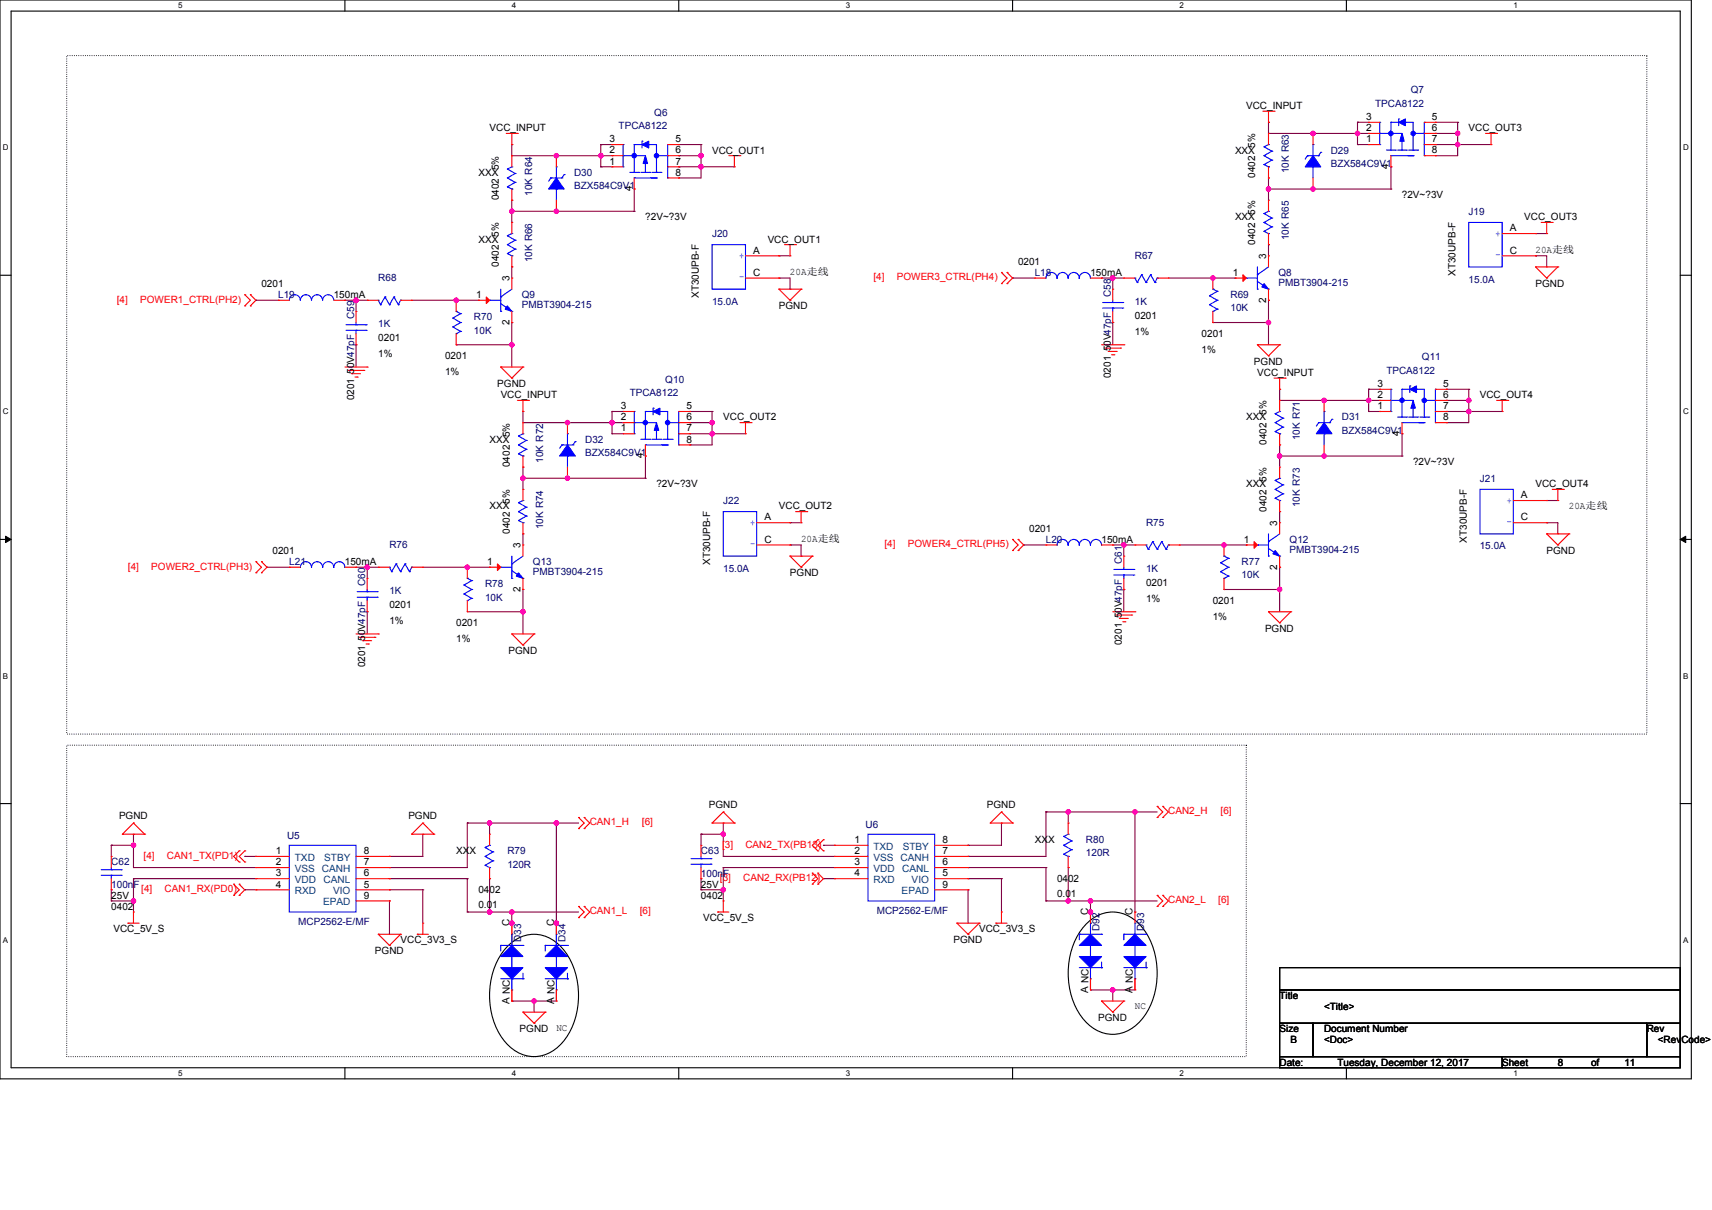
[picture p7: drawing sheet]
<svg xmlns="http://www.w3.org/2000/svg" width="297mm" height="210mm" viewBox="0 0 297 210" stroke-linecap="round" stroke-linejoin="round" font-family="sans-serif">
<defs><g id="words">
<g font-size="1.8">
<text x="240.9" y="29.3" transform="rotate(-90 240.9 29.3)">4</text>
<text x="109.6" y="33.2" transform="rotate(-90 109.6 33.2)">4</text>
<text x="219.7" y="45" transform="rotate(-90 219.7 45)">3</text>
<text x="88.4" y="48.8" transform="rotate(-90 88.4 48.8)">3</text>
<text x="219.7" y="52.5" transform="rotate(-90 219.7 52.5)">2</text>
<text x="88.4" y="56.4" transform="rotate(-90 88.4 56.4)">2</text>
<text x="242.8" y="75.7" transform="rotate(-90 242.8 75.7)">4</text>
<text x="111.6" y="79.5" transform="rotate(-90 111.6 79.5)">4</text>
<text x="90.3" y="95.2" transform="rotate(-90 90.3 95.2)">3</text>
<text x="221.6" y="91.3" transform="rotate(-90 221.6 91.3)">3</text>
<text x="221.6" y="98.8" transform="rotate(-90 221.6 98.8)">2</text>
<text x="90.3" y="102.7" transform="rotate(-90 90.3 102.7)">2</text>
<text x="88.4" y="160.8" transform="rotate(-90 88.4 160.8)">C</text>
<text x="96.1" y="160.8" transform="rotate(-90 96.1 160.8)">C</text>
<text x="188.8" y="158.9" transform="rotate(-90 188.8 158.9)">C</text>
<text x="196.5" y="158.9" transform="rotate(-90 196.5 158.9)">C</text>
<text x="188.8" y="172.4" transform="rotate(-90 188.8 172.4)">A NC</text>
<text x="196.5" y="172.4" transform="rotate(-90 196.5 172.4)">A NC</text>
<text x="88.4" y="174.3" transform="rotate(-90 88.4 174.3)">A NC</text>
<text x="96.1" y="174.3" transform="rotate(-90 96.1 174.3)">A NC</text>
</g>
<g font-size="1.7" fill="#000080">
<text x="244.7" y="16.2">Q7</text>
<text x="107.3" y="22.4">TPCA8122</text>
<text x="113.5" y="20.1">Q6</text>
<text x="238.6" y="18.5">TPCA8122</text>
<text x="230.9" y="26.6">D29</text>
<text x="230.9" y="29">BZX584C9V1</text>
<text x="92.3" y="34" transform="rotate(-90 92.3 34)">10K R64</text>
<text x="99.6" y="30.5">D30</text>
<text x="99.6" y="32.8">BZX584C9V1</text>
<text x="223.6" y="30.1" transform="rotate(-90 223.6 30.1)">10K R63</text>
<text x="123.5" y="41.1">J20</text>
<text x="223.6" y="41.7" transform="rotate(-90 223.6 41.7)">10K R65</text>
<text x="254.8" y="37.3">J19</text>
<text x="92.3" y="45.6" transform="rotate(-90 92.3 45.6)">10K R66</text>
<text x="179.5" y="47.9">L18</text>
<text x="196.9" y="45">R67</text>
<text x="221.8" y="47.9">Q8</text>
<text x="48.3" y="51.7">L19</text>
<text x="65.6" y="48.8">R68</text>
<text x="90.5" y="51.7">Q9</text>
<text x="90.5" y="53.5">PMBT3904-215</text>
<text x="123.5" y="52.9">15.0A</text>
<text x="192.7" y="51.5" transform="rotate(-90 192.7 51.5)">C58</text>
<text x="196.9" y="52.9">1K</text>
<text x="213.5" y="51.7">R69</text>
<text x="221.8" y="49.6">PMBT3904-215</text>
<text x="254.8" y="49">15.0A</text>
<text x="61.4" y="55.4" transform="rotate(-90 61.4 55.4)">C59</text>
<text x="65.6" y="56.8">1K</text>
<text x="82.2" y="55.6">R70</text>
<text x="82.2" y="57.9">10K</text>
<text x="213.5" y="54.1">10K</text>
<text x="240.5" y="64.9">TPCA8122</text>
<text x="246.7" y="62.5">Q11</text>
<text x="109.2" y="68.7">TPCA8122</text>
<text x="115.4" y="66.4">Q10</text>
<text x="101.5" y="76.8">D32</text>
<text x="225.5" y="76.4" transform="rotate(-90 225.5 76.4)">10K R71</text>
<text x="232.8" y="73">D31</text>
<text x="232.8" y="75.3">BZX584C9V1</text>
<text x="94.2" y="80.3" transform="rotate(-90 94.2 80.3)">10K R72</text>
<text x="101.5" y="79.2">BZX584C9V1</text>
<text x="256.7" y="83.6">J21</text>
<text x="125.5" y="87.4">J22</text>
<text x="225.5" y="88" transform="rotate(-90 225.5 88)">10K R73</text>
<text x="67.6" y="95.2">R76</text>
<text x="94.2" y="91.9" transform="rotate(-90 94.2 91.9)">10K R74</text>
<text x="181.4" y="94.2">L20</text>
<text x="198.8" y="91.3">R75</text>
<text x="223.7" y="94.2">Q12</text>
<text x="223.7" y="95.9">PMBT3904-215</text>
<text x="256.7" y="95.4">15.0A</text>
<text x="50.2" y="98.1">L21</text>
<text x="63.4" y="101.7" transform="rotate(-90 63.4 101.7)">C60</text>
<text x="84.2" y="101.9">R78</text>
<text x="92.5" y="98.1">Q13</text>
<text x="92.5" y="99.8">PMBT3904-215</text>
<text x="125.5" y="99.2">15.0A</text>
<text x="194.6" y="97.9" transform="rotate(-90 194.6 97.9)">C61</text>
<text x="198.8" y="99.2">1K</text>
<text x="215.4" y="98.1">R77</text>
<text x="215.4" y="100.4">10K</text>
<text x="67.6" y="103.1">1K</text>
<text x="84.2" y="104.2">10K</text>
<text x="150.2" y="143.6">U6</text>
<text x="49.8" y="145.6">U5</text>
<text x="88" y="148.3">R79</text>
<text x="121.6" y="148.3">C63</text>
<text x="188.4" y="146.3">R80</text>
<text x="188.4" y="148.6">120R</text>
<text x="19.3" y="150.2">C62</text>
<text x="19.3" y="154.1">100nF</text>
<text x="88" y="150.6">120R</text>
<text x="121.6" y="152.1">100nF</text>
<text x="51.7" y="160.6">MCP2562-E/MF</text>
<text x="152.1" y="158.7">MCP2562-E/MF</text>
<text x="190.8" y="161.6" transform="rotate(-90 190.8 161.6)">D92</text>
<text x="198.5" y="161.6" transform="rotate(-90 198.5 161.6)">D93</text>
<text x="90.4" y="163.5" transform="rotate(-90 90.4 163.5)">D33</text>
<text x="98.1" y="163.5" transform="rotate(-90 98.1 163.5)">D34</text>
</g>
<g font-size="1.7">
<text x="84.9" y="22.8">VCC_INPUT</text>
<text x="216.2" y="18.9">VCC_INPUT</text>
<text x="237" y="22.8">2</text>
<text x="237" y="20.8">3</text>
<text x="248.4" y="22.8">6</text>
<text x="248.4" y="20.8">5</text>
<text x="254.8" y="22.8">VCC_OUT3</text>
<text x="86.5" y="29.5" transform="rotate(-90 86.5 29.5)">5%</text>
<text x="105.8" y="28.6">1</text>
<text x="105.8" y="26.6">2</text>
<text x="105.8" y="24.7">3</text>
<text x="117.2" y="28.6">7</text>
<text x="117.2" y="26.6">6</text>
<text x="117.2" y="24.7">5</text>
<text x="123.5" y="26.6">VCC_OUT1</text>
<text x="214.3" y="26.6">XXX</text>
<text x="217.8" y="25.7" transform="rotate(-90 217.8 25.7)">5%</text>
<text x="237" y="24.7">1</text>
<text x="248.4" y="26.6">8</text>
<text x="248.4" y="24.7">7</text>
<text x="83" y="30.5">XXX</text>
<text x="86.5" y="34.7" transform="rotate(-90 86.5 34.7)">0402</text>
<text x="117.2" y="30.5">8</text>
<text x="217.8" y="30.9" transform="rotate(-90 217.8 30.9)">0402</text>
<text x="243.2" y="34.4">?2V~?3V</text>
<text x="86.5" y="41.1" transform="rotate(-90 86.5 41.1)">5%</text>
<text x="112" y="38.2">?2V~?3V</text>
<text x="214.3" y="38.2">XXX</text>
<text x="217.8" y="37.3" transform="rotate(-90 217.8 37.3)">5%</text>
<text x="261.9" y="40.1">A</text>
<text x="264.4" y="38.2">VCC_OUT3</text>
<text x="83" y="42.1">XXX</text>
<text x="86.5" y="46.3" transform="rotate(-90 86.5 46.3)">0402</text>
<text x="130.7" y="47.9">C</text>
<text x="130.7" y="44">A</text>
<text x="133.2" y="42.1">VCC_OUT1</text>
<text x="137" y="47.7">20A走线</text>
<text x="176.6" y="46">0201</text>
<text x="189.2" y="47.9">150mA</text>
<text x="213.9" y="47.9">1</text>
<text x="217.8" y="42.5" transform="rotate(-90 217.8 42.5)">0402</text>
<text x="252.5" y="47.9" transform="rotate(-90 252.5 47.9)">XT30UPB-F</text>
<text x="261.9" y="44">C</text>
<text x="266.4" y="43.8">20A走线</text>
<text x="45.4" y="49.8">0201</text>
<text x="57.9" y="51.7">150mA</text>
<text x="82.6" y="51.7">1</text>
<text x="121.3" y="51.7" transform="rotate(-90 121.3 51.7)">XT30UPB-F</text>
<text x="135.1" y="53.7">PGND</text>
<text x="266.4" y="49.8">PGND</text>
<text x="65.6" y="59.3">0201</text>
<text x="196.9" y="55.4">0201</text>
<text x="196.9" y="58.1">1%</text>
<text x="208.5" y="58.5">0201</text>
<text x="61.4" y="64.9" transform="rotate(-90 61.4 64.9)">50V47pF</text>
<text x="65.6" y="62">1%</text>
<text x="77.2" y="62.4">0201</text>
<text x="77.2" y="65.1">1%</text>
<text x="192.7" y="65.6" transform="rotate(-90 192.7 65.6)">0201</text>
<text x="192.7" y="61" transform="rotate(-90 192.7 61)">50V47pF</text>
<text x="208.5" y="61.2">1%</text>
<text x="217.5" y="63.3">PGND</text>
<text x="218.1" y="65.3">VCC_INPUT</text>
<text x="61.4" y="69.5" transform="rotate(-90 61.4 69.5)">0201</text>
<text x="86.3" y="67.2">PGND</text>
<text x="86.9" y="69.1">VCC_INPUT</text>
<text x="107.7" y="71">3</text>
<text x="119.1" y="71">5</text>
<text x="219.7" y="72" transform="rotate(-90 219.7 72)">5%</text>
<text x="239" y="71">1</text>
<text x="239" y="69.1">2</text>
<text x="239" y="67.2">3</text>
<text x="250.3" y="71">7</text>
<text x="250.3" y="69.1">6</text>
<text x="250.3" y="67.2">5</text>
<text x="256.7" y="69.1">VCC_OUT4</text>
<text x="84.9" y="76.8">XXX</text>
<text x="88.5" y="75.9" transform="rotate(-90 88.5 75.9)">5%</text>
<text x="107.7" y="74.9">1</text>
<text x="107.7" y="73">2</text>
<text x="119.1" y="76.8">8</text>
<text x="119.1" y="74.9">7</text>
<text x="119.1" y="73">6</text>
<text x="125.5" y="73">VCC_OUT2</text>
<text x="216.2" y="73">XXX</text>
<text x="219.7" y="77.2" transform="rotate(-90 219.7 77.2)">0402</text>
<text x="250.3" y="73">8</text>
<text x="88.5" y="81.1" transform="rotate(-90 88.5 81.1)">0402</text>
<text x="219.7" y="83.6" transform="rotate(-90 219.7 83.6)">5%</text>
<text x="245.1" y="80.7">?2V~?3V</text>
<text x="84.9" y="88.4">XXX</text>
<text x="88.5" y="87.4" transform="rotate(-90 88.5 87.4)">5%</text>
<text x="113.9" y="84.6">?2V~?3V</text>
<text x="135.1" y="88.4">VCC_OUT2</text>
<text x="216.2" y="84.6">XXX</text>
<text x="219.7" y="88.8" transform="rotate(-90 219.7 88.8)">0402</text>
<text x="263.9" y="86.5">A</text>
<text x="266.4" y="84.6">VCC_OUT4</text>
<text x="272.2" y="88.3">20A走线</text>
<text x="88.5" y="92.7" transform="rotate(-90 88.5 92.7)">0402</text>
<text x="132.6" y="94.2">C</text>
<text x="132.6" y="90.3">A</text>
<text x="139" y="94">20A走线</text>
<text x="178.5" y="92.3">0201</text>
<text x="191.1" y="94.2">150mA</text>
<text x="215.8" y="94.2">1</text>
<text x="254.5" y="94.2" transform="rotate(-90 254.5 94.2)">XT30UPB-F</text>
<text x="263.9" y="90.3">C</text>
<text x="47.3" y="96.1">0201</text>
<text x="59.8" y="98.1">150mA</text>
<text x="84.5" y="98.1">1</text>
<text x="123.2" y="98.1" transform="rotate(-90 123.2 98.1)">XT30UPB-F</text>
<text x="137" y="100">PGND</text>
<text x="198.8" y="101.7">0201</text>
<text x="268.3" y="96.1">PGND</text>
<text x="67.6" y="105.6">0201</text>
<text x="194.6" y="107.3" transform="rotate(-90 194.6 107.3)">50V47pF</text>
<text x="198.8" y="104.4">1%</text>
<text x="210.4" y="104.8">0201</text>
<text x="210.4" y="107.5">1%</text>
<text x="63.4" y="111.2" transform="rotate(-90 63.4 111.2)">50V47pF</text>
<text x="67.6" y="108.3">1%</text>
<text x="79.1" y="108.7">0201</text>
<text x="79.1" y="111.4">1%</text>
<text x="88.2" y="113.5">PGND</text>
<text x="194.6" y="112" transform="rotate(-90 194.6 112)">0201</text>
<text x="219.5" y="109.7">PGND</text>
<text x="63.4" y="115.8" transform="rotate(-90 63.4 115.8)">0201</text>
<text x="20.6" y="142.1">PGND</text>
<text x="70.8" y="142.1">PGND</text>
<text x="122.9" y="140.2">PGND</text>
<text x="171.2" y="140.2">PGND</text>
<text x="47.9" y="148.2">1</text>
<text x="63.1" y="148.2">8</text>
<text x="79.1" y="148.3">XXX</text>
<text x="148.2" y="146.3">1</text>
<text x="148.2" y="148.2">2</text>
<text x="163.5" y="148.2">7</text>
<text x="163.5" y="146.3">8</text>
<text x="179.5" y="146.3">XXX</text>
<text x="19.3" y="156">25V</text>
<text x="47.9" y="150.2">2</text>
<text x="47.9" y="152.1">3</text>
<text x="47.9" y="154">4</text>
<text x="63.1" y="154">5</text>
<text x="63.1" y="152.1">6</text>
<text x="63.1" y="150.2">7</text>
<text x="63.1" y="156">9</text>
<text x="83" y="155">0402</text>
<text x="121.6" y="154.1">25V</text>
<text x="121.6" y="156">0402</text>
<text x="148.2" y="150.2">3</text>
<text x="148.2" y="152.1">4</text>
<text x="163.5" y="152.1">5</text>
<text x="163.5" y="150.2">6</text>
<text x="163.5" y="154">9</text>
<text x="183.4" y="153.1">0402</text>
<text x="183.4" y="155.6">0.01</text>
<text x="19.3" y="157.9">0402</text>
<text x="19.7" y="161.8">VCC_5V_S</text>
<text x="83" y="157.5">0.01</text>
<text x="122" y="159.8">VCC_5V_S</text>
<text x="169.9" y="161.8">VCC_3V3_S</text>
<text x="65" y="165.6">PGND</text>
<text x="69.5" y="163.7">VCC_3V3_S</text>
<text x="165.4" y="163.7">PGND</text>
<text x="222" y="173.4">Title</text>
<text x="90.1" y="179.1">PGND</text>
<text x="96.5" y="179">NC</text>
<text x="190.5" y="177.2">PGND</text>
<text x="196.9" y="175.1">NC</text>
<text x="222" y="179.1">Size</text>
<text x="229.7" y="179.1">Document Number</text>
<text x="229.7" y="175.3">&lt;Title&gt;</text>
<text x="285.7" y="179.1">Rev</text>
<text x="222" y="184.9">Date:</text>
<text x="223.9" y="181.1">B</text>
<text x="229.7" y="181.1">&lt;Doc&gt;</text>
<text x="232" y="184.9">Tuesday, December 12, 2017</text>
<text x="260.6" y="184.9">Sheet</text>
<text x="270.2" y="184.9">8</text>
<text x="276" y="184.9">of</text>
<text x="281.8" y="184.9">11</text>
<text x="287.6" y="181.1">&lt;RevCode&gt;</text>
</g>
<g font-size="1.7" fill="#00f">
<text x="260.4" y="40" transform="rotate(-180 260.4 40)">+</text>
<text x="129.1" y="43.9" transform="rotate(-180 129.1 43.9)">+</text>
<text x="129.1" y="47.6" transform="rotate(-180 129.1 47.6)">-</text>
<text x="260.4" y="43.7" transform="rotate(-180 260.4 43.7)">-</text>
<text x="262.3" y="86.4" transform="rotate(-180 262.3 86.4)">+</text>
<text x="131.1" y="90.2" transform="rotate(-180 131.1 90.2)">+</text>
<text x="131.1" y="93.9" transform="rotate(-180 131.1 93.9)">-</text>
<text x="262.3" y="90" transform="rotate(-180 262.3 90)">-</text>
</g>
<g font-size="1.7" fill="#f00">
<text x="20.3" y="52.5">[4]</text>
<text x="24.3" y="52.5">POWER1_CTRL(PH2)</text>
<text x="151.5" y="48.7">[4]</text>
<text x="155.6" y="48.7">POWER3_CTRL(PH4)</text>
<text x="153.4" y="95">[4]</text>
<text x="157.5" y="95">POWER4_CTRL(PH5)</text>
<text x="22.2" y="98.8">[4]</text>
<text x="26.2" y="98.8">POWER2_CTRL(PH3)</text>
<text x="102.3" y="143.2">CAN1_H</text>
<text x="111.4" y="143.2">[6]</text>
<text x="202.7" y="141.3">CAN2_H</text>
<text x="211.7" y="141.3">[6]</text>
<text x="24.9" y="149">[4]</text>
<text x="29" y="149">CAN1_TX(PD1)</text>
<text x="125.3" y="147.1">[3]</text>
<text x="129.3" y="147.1">CAN2_TX(PB13)</text>
<text x="24.5" y="154.8">[4]</text>
<text x="28.6" y="154.8">CAN1_RX(PD0)</text>
<text x="124.9" y="152.9">[3]</text>
<text x="128.9" y="152.9">CAN2_RX(PB12)</text>
<text x="102.3" y="158.7">CAN1_L</text>
<text x="111" y="158.7">[6]</text>
<text x="202.7" y="156.8">CAN2_L</text>
<text x="211.4" y="156.8">[6]</text>
</g>
<g font-size="1.7" fill="#004080">
<text x="51.1" y="149.4">TXD</text>
<text x="56.2" y="149.4">STBY</text>
<text x="151.5" y="147.5">TXD</text>
<text x="151.5" y="149.4">VSS CANH</text>
<text x="156.6" y="147.5">STBY</text>
<text x="51.1" y="151.4">VSS CANH</text>
<text x="51.1" y="153.3">VDD</text>
<text x="51.1" y="155.2">RXD</text>
<text x="56.1" y="153.3">CANL</text>
<text x="57.8" y="155.2">VIO</text>
<text x="151.5" y="151.4">VDD</text>
<text x="151.5" y="153.3">RXD</text>
<text x="156.4" y="155.2">EPAD</text>
<text x="156.5" y="151.4">CANL</text>
<text x="158.2" y="153.3">VIO</text>
<text x="56" y="157.1">EPAD</text>
</g>
<g font-size="1.4">
<text x="30.9" y="1.4">5</text>
<text x="88.8" y="1.4">4</text>
<text x="146.7" y="1.4">3</text>
<text x="204.6" y="1.4">2</text>
<text x="262.6" y="1.4">1</text>
<text x=".5" y="26.1">D</text>
<text x="292" y="26.1">D</text>
<text x=".5" y="71.9">C</text>
<text x="292" y="71.9">C</text>
<text x=".5" y="117.8">B</text>
<text x="292" y="117.8">B</text>
<text x=".5" y="163.6">A</text>
<text x="292" y="163.6">A</text>
<text x="30.9" y="186.7">5</text>
<text x="88.8" y="186.7">4</text>
<text x="146.7" y="186.7">3</text>
<text x="204.6" y="186.7">2</text>
<text x="262.6" y="186.7">1</text>
</g>
</g></defs>
<path d="M0 0h293.4v187.2h-293.4zM1.9 1.9h289.6v183.4h-289.6z" fill="none" stroke="#000" stroke-width=".19"/>
<g fill="#fff">
<path d="M30.9 .2h.7v1.5h-.7z"/>
<path d="M30.9 185.5h.7v1.5h-.7z"/>
</g>
<path d="M59.8 0v1.9M59.8 185.3v1.9" fill="none" stroke="#000" stroke-width=".19"/>
<g fill="#fff">
<path d="M88.8 .2h.8v1.5h-.8z"/>
<path d="M88.8 185.5h.8v1.5h-.8z"/>
</g>
<path d="M117.8 0v1.9M117.8 185.3v1.9" fill="none" stroke="#000" stroke-width=".19"/>
<g fill="#fff">
<path d="M146.7 .2h.8v1.5h-.8z"/>
<path d="M146.7 185.5h.8v1.5h-.8z"/>
</g>
<path d="M175.7 0v1.9M175.7 185.3v1.9" fill="none" stroke="#000" stroke-width=".19"/>
<g fill="#fff">
<path d="M204.6 .2h.8v1.5h-.8z"/>
<path d="M204.6 185.5h.8v1.5h-.8z"/>
</g>
<path d="M233.6 0v1.9M233.6 185.3v1.9" fill="none" stroke="#000" stroke-width=".19"/>
<g fill="#fff">
<path d="M262.5 .2h.8v1.5h-.8z"/>
<path d="M262.5 185.5h.8v1.5h-.8z"/>
<path d="M.5 24.8h1v1.6h-1z"/>
<path d="M292 24.8h1v1.6h-1z"/>
<path d="M.5 70.7h1v1.5h-1z"/>
<path d="M292 70.7h1v1.5h-1z"/>
</g>
<path d="M0 47.8h1.9M291.5 47.8h1.9" fill="none" stroke="#000" stroke-width=".19"/>
<g fill="#fff">
<path d="M.5 116.5h.9v1.6h-.9z"/>
<path d="M292 116.5h.9v1.6h-.9z"/>
</g>
<path d="M0 93.6h1.9M291.5 93.6h1.9" fill="none" stroke="#000" stroke-width=".19"/>
<path d="M1 93.1l.9 .5-.9 .6zM291.5 93.6l.9-.5v1.1z" fill="#000" stroke="#000" stroke-width=".17"/>
<g fill="#fff">
<path d="M.5 162.4h.9v1.5h-.9z"/>
<path d="M292 162.4h.9v1.5h-.9z"/>
</g>
<path d="M0 139.5h1.9M291.5 139.5h1.9M87.9 164.4a6.1 6.1 0 0 1 9.5 0 13.3 13.3 0 0 1 0 16.8 6.1 6.1 0 0 1-9.5 0 13.3 13.3 0 0 1 0-16.8zM188.3 160.5a6.1 6.1 0 0 1 9.4 0 13.3 13.3 0 0 1 0 16.8 6.1 6.1 0 0 1-9.4 0 13.3 13.3 0 0 1 0-16.8zM222 167.9h69.5v3.9h-69.5zM222 171.8h69.5v5.8h-69.5zM222 177.6h5.8v5.8h-5.8zM227.8 177.6h57.9v5.8h-57.9zM285.7 177.6h5.8v5.8h-5.8zM222 183.4h38.6v1.9h-38.6zM260.6 183.4h30.9v1.9h-30.9z" fill="none" stroke="#000" stroke-width=".19"/>
<path d="M11.6 9.7h274.1v117.7h-274.1zM11.6 129.3h204.6v54.1h-204.6z" fill="none" stroke="#000" stroke-width=".19" stroke-dasharray="0 .4"/>
<g fill="none" stroke="#800040" stroke-width=".19">
<path d="M88.8 34.7h.1M88.8 36.7h.1M88.8 25.1h.1M88.8 25.1v1.9h17.4M88.8 34.7v3.9M88.8 36.7h21.2M96.5 27h.1M96.5 36.7h.1M104.2 25.1h.1M104.2 29h.1M104.2 27h.1M104.2 25.1h2"/>
<path d="M104.2 25.1v3.9M104.2 29h2M110 32.8h.1M110 36.7h.1M110 32.8v3.9M117.8 25.1h.1M117.8 29h.1M117.8 30.9h.1M117.8 27h.1M117.8 25.1h3.8M117.8 27h3.8M117.8 29h9.6"/>
<path d="M121.6 29h.1M121.6 25.1h.1M121.6 27h.1M121.6 25.1v5.8h-3.8M220.1 30.9h.1M220.1 32.8h.1M220.1 21.2h.1M220.1 21.2v2h17.3M220.1 30.9v3.8M220.1 32.8h21.2M227.8 23.2h.1M227.8 32.8h.1"/>
<path d="M235.5 21.2h.1M235.5 23.2h.1M235.5 25.1h.1M235.5 21.2v3.9M235.5 21.2h1.9M235.5 25.1h1.9M241.3 29h.1M241.3 32.8h.1M241.3 29v3.8M249 21.2h.1M249 27h.1M249 25.1h.1"/>
<path d="M249 23.2h.1M249 23.2h3.9M249 21.2h3.9M249 25.1h9.7M252.9 21.2h.1M252.9 25.1h.1M252.9 23.2h.1M252.9 21.2v5.8h-3.9M44.4 52.1h.1M44.4 52.1h3.9M59.8 52.1h.1M59.8 52.1h3.9"/>
<path d="M61.8 52.1h.1M61.8 59.8h.1M61.8 52.1v1.9M61.8 59.8v3.9M71.4 52.1h11.6M79.1 59.8h.1M79.1 52.1h.1M79.1 59.8h9.7M83 52.1h.1M88.8 46.3h.1M88.8 56h.1M88.8 59.8h.1"/>
<path d="M88.8 46.3v2M88.8 56v7.7M135.1 48.3h.1M135.1 44.4h.1M135.1 48.3h2v1.9M135.1 44.4h2M137.1 50.2h.1M175.7 48.3h.1M175.7 48.3h3.8M191.1 48.3h.1M191.1 48.3h3.9M193 48.3h.1"/>
<path d="M193 56h.1M193 48.3v1.9M193 56v3.8M202.7 48.3h11.6M210.4 48.3h.1M210.4 56h.1M210.4 56h9.7M214.3 48.3h.1M220.1 52.1h.1M220.1 42.5h.1M220.1 56h.1M220.1 42.5v1.9"/>
<path d="M220.1 52.1v7.7M266.4 40.5h.1M266.4 44.4h.1M266.4 40.5h1.9M266.4 44.4h1.9v1.9M268.3 46.3h.1M90.7 71.4h.1M90.7 71.4v2h17.4M98.4 73.4h.1M106.2 71.4h.1M106.2 73.4h.1M106.2 75.3h.1"/>
<path d="M106.2 71.4h1.9M106.2 71.4v3.9M106.2 75.3h1.9M112 79.1h.1M112 79.1v3.9M119.7 77.2h.1M119.7 75.3h.1M119.7 73.4h.1M119.7 71.4h.1M119.7 71.4h3.8M119.7 73.4h3.8M119.7 75.3h9.6"/>
<path d="M123.5 71.4h.1M123.5 73.4h.1M123.5 75.3h.1M123.5 71.4v5.8h-3.8M222 77.2h.1M222 79.1h.1M222 67.6h.1M222 67.6v1.9h17.4M222 77.2v3.9M222 79.1h21.2M229.7 69.5h.1M229.7 79.1h.1"/>
<path d="M237.4 69.5h.1M237.4 67.6h.1M237.4 71.4h.1M237.4 67.6v3.8M237.4 67.6h2M237.4 71.4h2M243.2 75.3h.1M243.2 79.1h.1M243.2 75.3v3.8M251 71.4h.1M251 73.4h.1M251 67.6h.1"/>
<path d="M251 69.5h.1M251 69.5h3.8M251 67.6h3.8M251 71.4h9.6M254.8 67.6h.1M254.8 71.4h.1M254.8 69.5h.1M254.8 67.6v5.8h-3.8M46.3 98.4h.1M46.3 98.4h3.9M61.8 98.4h.1M61.8 98.4h3.8"/>
<path d="M63.7 98.4h.1M63.7 98.4v2M73.4 98.4h11.5M81.1 98.4h.1M84.9 98.4h.1M90.7 92.7h.1M90.7 81.1h.1M90.7 83h.1M90.7 81.1v3.8M90.7 92.7v1.9M90.7 83h21.3M98.4 83h.1"/>
<path d="M112 83h.1M137.1 90.7h.1M137.1 94.6h.1M137.1 94.6h1.9v1.9M137.1 90.7h1.9M139 96.5h.1M177.6 94.6h.1M177.6 94.6h3.9M193 94.6h.1M193 94.6h3.9M195 94.6h.1M195 94.6v1.9"/>
<path d="M204.6 94.6h11.6M212.3 94.6h.1M216.2 94.6h.1M222 88.8h.1M222 98.4h.1M222 88.8v1.9M222 98.4v7.8M268.3 86.9h.1M268.3 90.7h.1M268.3 90.7h2v2M268.3 86.9h2M270.3 92.7h.1"/>
<path d="M63.7 106.2h.1M63.7 106.2v3.8M81.1 106.2h9.6M90.7 102.3h.1M90.7 106.2h.1M90.7 102.3v7.7M195 102.3h.1M195 102.3v3.9M212.3 102.3h.1M212.3 102.3h9.7M222 102.3h.1M19.3 146.7h.1"/>
<path d="M19.3 156.4h.1M19.3 154.4h.1M19.3 146.7v1.9M19.3 154.4v2M19.3 146.7h3.9M19.3 156.4h3.9M23.2 152.5h.1M23.2 144.8h.1M23.2 150.6h.1M23.2 146.7h.1M23.2 156.4h.1M23.2 152.5h21.2"/>
<path d="M23.2 144.8v5.8M23.2 152.5v5.8M23.2 150.6h21.2M42.5 154.4h.1M42.5 148.6h.1M42.5 154.4h1.9M42.5 148.6h1.9M67.6 148.6h.1M67.6 150.6h.1M67.6 152.5h.1M67.6 154.4h.1M67.6 156.4h.1"/>
<path d="M67.6 154.4h5.8M67.6 152.5h13.5M67.6 156.4v5.7M73.4 144.8h.1M73.4 154.4h.1M73.4 144.8v3.8h-5.8M73.4 154.4v5.8M81.1 152.5h.1M81.1 142.8h.1M81.1 158.3h.1M81.1 142.8v7.8h-13.5M81.1 152.5v5.8"/>
<path d="M81.1 142.8h19.3M81.1 158.3h19.3M84.9 142.8h.1M84.9 158.3h.1M84.9 152.5h.1M84.9 142.8v2M84.9 152.5v5.8M88.8 158.3h.1M88.8 158.3v5.8M96.5 142.8h.1M96.5 142.8v21.3M121.6 144.8h.1"/>
<path d="M121.6 152.5h.1M121.6 154.4h.1M121.6 144.8v1.9M121.6 152.5v1.9M121.6 154.4h3.9M121.6 144.8h3.9M125.5 150.6h.1M125.5 142.8h.1M125.5 148.6h.1M125.5 144.8h.1M125.5 154.4h.1M125.5 148.6h19.3"/>
<path d="M125.5 150.6h19.3M125.5 142.8v5.8M125.5 150.6v5.8M142.8 146.7h.1M142.8 152.5h.1M142.8 152.5h2M142.8 146.7h2M167.9 150.6h.1M167.9 148.6h.1M167.9 146.7h.1M167.9 152.5h.1M167.9 154.4h.1"/>
<path d="M167.9 152.5h5.8M167.9 150.6h13.6M167.9 154.4v5.8M173.7 142.8h.1M173.7 152.5h.1M173.7 142.8v3.9h-5.8M173.7 152.5v5.8M181.5 150.6h.1M181.5 140.9h.1M181.5 156.4h.1M181.5 140.9v7.7h-13.6M181.5 156.4h19.3"/>
<path d="M181.5 150.6v5.8M181.5 140.9h19.3M185.3 140.9h.1M185.3 156.4h.1M185.3 150.6h.1M185.3 140.9v1.9M185.3 150.6v5.8M189.2 158.3h.1M189.2 156.4h.1M189.2 156.4v3.8M196.9 140.9h.1M196.9 158.3h.1"/>
<path d="M196.9 140.9v17.4M88.8 171.8h.1M88.8 173.7h.1M88.8 160.2h.1M88.8 171.8v1.9M92.7 173.7h.1M92.7 173.7v2M96.5 171.8h.1M96.5 160.2h.1M96.5 171.8v1.9h-7.7M189.2 171.8h.1M189.2 169.9h.1"/>
<path d="M189.2 160.2h.1M189.2 169.9v1.9M193 171.8h.1M193 171.8v1.9M196.9 169.9h.1M196.9 169.9v1.9h-7.7"/>
</g>
<g fill="#f0f" stroke="#f0f" stroke-width=".19">
<circle cx="227.8" cy="23.2" r=".38"/>
<circle cx="220.1" cy="32.8" r=".38"/>
<circle cx="227.8" cy="32.8" r=".38"/>
<circle cx="252.9" cy="23.2" r=".38"/>
<circle cx="252.9" cy="25.1" r=".38"/>
<circle cx="210.4" cy="48.2" r=".38"/>
<circle cx="220.1" cy="56" r=".38"/>
<circle cx="193" cy="48.2" r=".38"/>
<circle cx="229.7" cy="69.5" r=".38"/>
<circle cx="222" cy="79.1" r=".38"/>
<circle cx="237.4" cy="69.5" r=".38"/>
<circle cx="254.8" cy="71.4" r=".38"/>
<circle cx="254.8" cy="69.5" r=".38"/>
<circle cx="212.3" cy="94.6" r=".38"/>
<circle cx="222" cy="102.3" r=".38"/>
<circle cx="195" cy="94.6" r=".38"/>
<circle cx="90.7" cy="106.2" r=".38"/>
<circle cx="90.7" cy="83" r=".38"/>
<circle cx="106.2" cy="73.3" r=".38"/>
<circle cx="123.5" cy="73.3" r=".38"/>
<circle cx="123.5" cy="75.3" r=".38"/>
<circle cx="81.1" cy="98.4" r=".38"/>
<circle cx="63.7" cy="98.4" r=".38"/>
<circle cx="104.2" cy="27" r=".38"/>
<circle cx="88.8" cy="36.7" r=".38"/>
<circle cx="96.5" cy="36.7" r=".38"/>
<circle cx="121.6" cy="27" r=".38"/>
<circle cx="121.6" cy="28.9" r=".38"/>
<circle cx="79.1" cy="52.1" r=".38"/>
<circle cx="61.8" cy="52.1" r=".38"/>
<circle cx="88.8" cy="59.8" r=".38"/>
<circle cx="23.2" cy="156.4" r=".38"/>
<circle cx="23.2" cy="146.7" r=".38"/>
<circle cx="88.8" cy="158.3" r=".38"/>
<circle cx="84.9" cy="142.8" r=".38"/>
<circle cx="84.9" cy="158.3" r=".38"/>
<circle cx="92.6" cy="173.7" r=".38"/>
<circle cx="96.5" cy="160.2" r=".38"/>
<circle cx="96.5" cy="142.8" r=".38"/>
<circle cx="125.5" cy="154.4" r=".38"/>
<circle cx="185.3" cy="140.9" r=".38"/>
<circle cx="125.5" cy="144.8" r=".38"/>
<circle cx="189.2" cy="156.4" r=".38"/>
<circle cx="185.3" cy="156.4" r=".38"/>
<circle cx="196.9" cy="140.9" r=".38"/>
<circle cx="193" cy="171.8" r=".38"/>
<circle cx="96.5" cy="27" r=".38"/>
<circle cx="98.4" cy="83" r=".38"/>
<circle cx="98.4" cy="73.3" r=".38"/>
<circle cx="235.5" cy="23.2" r=".38"/>
<circle cx="229.7" cy="79.1" r=".38"/>
<circle cx="88.8" cy="160.2" r=".38"/>
<circle cx="189.2" cy="158.3" r=".38"/>
</g>
<g fill="none" stroke="#f00" stroke-width=".19">
<path d="M219.1 19.3h1.9M220.1 19.3v1.9M221 19.3h.1M87.8 23.2h2M88.8 25.1h.1M88.8 38.6h.1M88.8 34.7h.1M88.8 27h.1M88.8 23.2v1.9M88.8 27v2M88.8 32.8v1.9M88.8 38.6v1.9"/>
<path d="M89.8 23.2h.1M96.5 36.7h.1M96.5 27h.1M96.5 27v2M96.5 34.7v2M106.2 29h.1M106.2 27h.1M106.2 25.1h.1M106.2 27h1.9M106.2 25.1h1.9M106.2 29h1.9M110 32.8h.1"/>
<path d="M110 30.9v1.9M115.8 27h2M115.8 25.1h2M115.8 29h2M115.8 30.9h2M117.8 30.9h.1M117.8 29h.1M117.8 27h.1M117.8 25.1h.1M126.4 27h2M127.4 29h.1M127.4 27v2"/>
<path d="M128.4 27h.1M220.1 21.2h.1M220.1 34.7h.1M220.1 30.9h.1M220.1 23.2h.1M220.1 23.2v1.9M220.1 29v1.9M220.1 34.7v2M227.8 32.8h.1M227.8 23.2h.1M227.8 23.2v1.9M227.8 30.9v1.9"/>
<path d="M237.4 25.1h.1M237.4 23.2h.1M237.4 21.2h.1M237.4 23.2h2M237.4 25.1h2M237.4 21.2h2M241.3 29h.1M241.3 27v2M247.1 23.2h1.9M247.1 27h1.9M247.1 25.1h1.9M247.1 21.2h1.9"/>
<path d="M249 27h.1M249 25.1h.1M249 23.2h.1M249 21.2h.1M257.7 23.2h1.9M258.7 25.1h.1M258.7 23.2v1.9M259.6 23.2h.1M267.4 38.6h1.9M268.3 38.6v1.9M269.3 38.6h.1M42.5 51.1h.1"/>
<path d="M42.5 53.1h.1M42.5 51.1l.9 1-.9 1M43.4 53.1h.1M43.4 51.1h.1M43.4 51.1l1 1-1 1M48.3 52.1h.1M48.3 52.1h1.9M57.9 52.1h1.9M59.8 52.1h.1M61.8 54h.1M61.8 59.8h.1M61.8 54v2"/>
<path d="M61.8 57.9v1.9M63.7 52.1h.1M63.7 52.1h1.9M69.5 52.1h1.9M71.4 52.1h.1M79.1 52.1h.1M79.1 59.8h.1M79.1 52.1v1.9M79.1 57.9v1.9M83 52.1h.1M83 52.1h1.9M88.8 46.3h.1"/>
<path d="M88.8 56h.1M88.8 48.3h.1M88.8 44.4v1.9M88.8 48.3v1.9M88.8 54v2M129.3 44.4h5.8M129.3 48.3h5.8M135.1 50.2h.1M135.1 48.3h.1M135.1 44.4h.1M135.1 50.2h3.9M135.1 50.2l2 1.9"/>
<path d="M136.1 42.5h1.9M137.1 52.1h.1M137.1 44.4h.1M137.1 42.5v1.9M138 42.5h.1M139 50.2h.1M139 50.2l-1.9 1.9M173.7 47.3h.1M173.7 49.2h.1M173.7 47.3l1 1-1 .9M174.7 49.2h.1M174.7 47.3h.1"/>
<path d="M174.7 47.3l1 1-1 .9M179.5 48.3h.1M179.5 48.3h2M189.2 48.3h1.9M191.1 48.3h.1M191.1 59.8h3.9M193 50.2h.1M193 56h.1M193 50.2v1.9M193 54v2M195 59.8h.1M195 48.3h.1"/>
<path d="M195 48.3h1.9M200.8 48.3h1.9M202.7 48.3h.1M210.4 48.3h.1M210.4 56h.1M210.4 48.3v1.9M210.4 54v2M214.3 48.3h.1M214.3 48.3h1.9M218.1 59.8h.1M218.1 59.8h3.9M218.1 59.8l2 2"/>
<path d="M220.1 42.5h.1M220.1 52.1h.1M220.1 44.4h.1M220.1 40.5v2M220.1 44.4v1.9M220.1 50.2v1.9M222 59.8h.1M222 59.8l-1.9 2M260.6 44.4h5.8M260.6 40.5h5.8M266.4 46.3h.1M266.4 44.4h.1"/>
<path d="M266.4 40.5h.1M266.4 46.3h3.9M266.4 46.3l1.9 2M268.3 48.3h.1M268.3 40.5h.1M270.3 46.3h.1M270.3 46.3l-2 2M59.8 63.7h3.9M60.4 64.3h2.7M61 64.9h.1M61 64.9h1.5M61.6 65.4h.4"/>
<path d="M62 65.4h.1M63.1 64.3h.1M63.7 63.7h.1M86.9 63.7h.1M86.9 63.7h3.8M86.9 63.7l1.9 1.9M88.8 65.6h.1M89.8 69.5h1.9M90.7 71.4h.1M90.7 63.7h.1M90.7 73.4h.1M90.7 69.5v1.9"/>
<path d="M90.7 73.4v1.9M90.7 79.1v2M90.7 63.7l-1.9 1.9M91.7 69.5h.1M98.4 73.4h.1M98.4 73.4v1.9M108.1 75.3h.1M108.1 73.4h.1M108.1 71.4h.1M108.1 73.4h1.9M108.1 75.3h1.9M108.1 71.4h1.9"/>
<path d="M112 79.1h.1M112 77.2v1.9M117.8 73.4h1.9M117.8 75.3h1.9M117.8 71.4h1.9M117.8 77.2h1.9M119.7 77.2h.1M119.7 75.3h.1M119.7 73.4h.1M119.7 71.4h.1M128.4 73.4h1.9M129.3 75.3h.1"/>
<path d="M129.3 73.4v1.9M130.3 73.4h.1M191.7 60.4h2.7M192.3 61h.1M192.3 61h1.5M192.8 61.6h.4M193.2 61.6h.1M194.4 60.4h.1M220.1 61.8h.1M221 65.6h2M222 67.6h.1M222 77.2h.1"/>
<path d="M222 69.5h.1M222 65.6v2M222 69.5v1.9M222 75.3v1.9M223 65.6h.1M229.7 79.1h.1M229.7 69.5h.1M229.7 69.5v1.9M229.7 77.2v1.9M239.4 71.4h.1M239.4 69.5h.1M239.4 67.6h.1"/>
<path d="M239.4 69.5h1.9M239.4 71.4h1.9M239.4 67.6h1.9M243.2 75.3h.1M243.2 73.4v1.9M249 69.5h2M249 73.4h2M249 71.4h2M249 67.6h2M251 73.4h.1M251 71.4h.1M251 69.5h.1"/>
<path d="M251 67.6h.1M259.6 69.5h2M260.6 71.4h.1M260.6 69.5v1.9M261.6 69.5h.1M44.4 97.5h.1M44.4 99.4h.1M44.4 97.5l1 .9-1 1M45.4 99.4h.1M45.4 97.5h.1M45.4 97.5l.9 .9-.9 1M50.2 98.4h.1"/>
<path d="M50.2 98.4h1.9M59.8 98.4h2M61.8 98.4h.1M65.6 98.4h.1M65.6 98.4h2M71.4 98.4h2M73.4 98.4h.1M81.1 98.4h.1M81.1 98.4v2M84.9 98.4h.1M84.9 98.4h2M90.7 94.6h.1"/>
<path d="M90.7 92.7h.1M90.7 84.9h.1M90.7 81.1h.1M90.7 84.9v2M90.7 90.7v2M90.7 94.6v1.9M98.4 83h.1M98.4 81.1v1.9M131.3 94.6h5.8M131.3 90.7h5.8M137.1 96.5h.1M137.1 94.6h.1"/>
<path d="M137.1 90.7h.1M137.1 96.5h3.8M137.1 96.5l1.9 1.9M138 88.8h2M139 90.7h.1M139 98.4h.1M139 88.8v1.9M140 88.8h.1M140.9 96.5h.1M140.9 96.5l-1.9 1.9M175.7 93.6h.1M175.7 95.5h.1"/>
<path d="M175.7 93.6l.9 1-.9 .9M176.6 95.5h.1M176.6 93.6h.1M176.6 93.6l1 1-1 .9M181.5 94.6h.1M181.5 94.6h1.9M191.1 94.6h1.9M193 94.6h.1M195 96.5h.1M195 96.5v1.9M196.9 94.6h.1M196.9 94.6h1.9"/>
<path d="M202.7 94.6h1.9M204.6 94.6h.1M212.3 94.6h.1M212.3 94.6v1.9M216.2 94.6h.1M216.2 94.6h1.9M222 98.4h.1M222 90.7h.1M222 88.8h.1M222 81.1h.1M222 81.1v1.9M222 86.9v1.9"/>
<path d="M222 90.7v2M222 96.5v1.9M262.5 90.7h5.8M262.5 86.9h5.8M268.3 92.7h.1M268.3 90.7h.1M268.3 86.9h.1M268.3 92.7h3.9M268.3 92.7l2 1.9M269.3 84.9h1.9M270.3 94.6h.1M270.3 86.9h.1"/>
<path d="M270.3 84.9v2M271.2 84.9h.1M272.2 92.7h.1M272.2 92.7l-1.9 1.9M61.8 110h3.8M62.3 110.6h2.7M62.9 111.2h.1M62.9 111.2h1.6M63.5 111.8h.4M63.7 100.4h.1M63.7 106.2h.1M63.7 100.4v1.9"/>
<path d="M63.7 104.2v2M63.9 111.8h.1M65 110.6h.1M65.6 110h.1M81.1 106.2h.1M81.1 104.2v2M88.8 110h.1M88.8 110h3.9M88.8 110l1.9 2M90.7 112h.1M90.7 102.3h.1M90.7 100.4v1.9"/>
<path d="M92.7 110h.1M92.7 110l-2 2M193 106.2h3.9M193.6 106.7h2.7M194.2 107.3h.1M194.2 107.3h1.5M194.8 107.9h.4M195 102.3h.1M195 100.4v1.9M195.2 107.9h.1M196.3 106.7h.1M196.9 106.2h.1"/>
<path d="M212.3 102.3h.1M212.3 100.4v1.9M220.1 106.2h.1M220.1 106.2h3.8M220.1 106.2l1.9 1.9M222 108.1h.1M223.9 106.2h.1M223.9 106.2l-1.9 1.9M200.8 140h.1M200.8 140l.9 .9-.9 1M201.7 140h.1M201.7 140l1 .9-1 1"/>
<path d="M19.3 148.6h.1M19.3 154.4h.1M19.3 148.6v2M19.3 152.5v1.9M21.2 144.8h.1M21.2 144.8h3.9M23.2 158.3h.1M23.2 142.8h.1M23.2 158.3v1.9M23.2 142.8l-2 2M23.2 142.8l1.9 2M25.1 144.8h.1"/>
<path d="M40.5 153.5h.1M40.5 155.4h.1M40.5 153.5l1 .9-1 1M41.5 155.4h.1M41.5 153.5h.1M41.5 147.7h.1M41.5 149.6h.1M41.5 147.7l-1 .9 1 1M41.5 153.5l1 .9-1 1M42.5 147.7h.1M42.5 149.6h.1M42.5 147.7l-1 .9 1 1"/>
<path d="M44.4 148.6h.1M44.4 150.6h.1M44.4 152.5h.1M44.4 154.4h.1M44.4 148.6h5.8M44.4 150.6h5.8M44.4 152.5h5.8M44.4 154.4h5.8M61.8 148.6h5.8M61.8 150.6h5.8M61.8 152.5h5.8M61.8 154.4h5.8"/>
<path d="M61.8 156.4h5.8M67.6 154.4h.1M67.6 152.5h.1M67.6 150.6h.1M67.6 148.6h.1M67.6 156.4h.1M71.4 144.8h.1M71.4 144.8h3.9M73.4 142.8h.1M73.4 142.8l-2 2M73.4 142.8l1.9 2M75.3 144.8h.1"/>
<path d="M84.9 152.5h.1M84.9 144.8h.1M84.9 144.8v1.9M84.9 150.6v1.9M100.4 159.3h.1M100.4 157.3h.1M100.4 143.8h.1M100.4 141.9h.1M100.4 157.3l.9 1-.9 1M100.4 141.9l.9 .9-.9 1M101.3 159.3h.1M101.3 157.3h.1"/>
<path d="M101.3 143.8h.1M101.3 141.9h.1M101.3 157.3l1 1-1 1M101.3 141.9l1 .9-1 1M121.6 146.7h.1M121.6 152.5h.1M121.6 146.7v1.9M121.6 150.6v1.9M123.5 142.8h.1M123.5 142.8h3.9M124.5 158.3h.1M124.5 158.3h1.9"/>
<path d="M125.5 156.4h.1M125.5 140.9h.1M125.5 156.4v1.9M125.5 140.9l-2 1.9M125.5 140.9l1.9 1.9M127.4 142.8h.1M140.9 151.5h.1M140.9 153.5h.1M140.9 151.5l1 1-1 1M141.9 145.7h.1M141.9 147.7h.1M141.9 153.5h.1"/>
<path d="M141.9 151.5h.1M141.9 145.7l-1 1 1 1M141.9 151.5l.9 1-.9 1M142.8 145.7h.1M142.8 147.7h.1M142.8 145.7l-.9 1 .9 1M144.8 146.7h.1M144.8 148.6h.1M144.8 150.6h.1M144.8 152.5h.1M144.8 146.7h5.8M144.8 148.6h5.8"/>
<path d="M144.8 150.6h5.8M144.8 152.5h5.8M162.1 146.7h5.8M162.1 148.6h5.8M162.1 150.6h5.8M162.1 152.5h5.8M162.1 154.4h5.8M167.9 152.5h.1M167.9 150.6h.1M167.9 148.6h.1M167.9 146.7h.1M167.9 154.4h.1"/>
<path d="M171.8 142.8h.1M171.8 142.8h3.9M173.7 158.3h.1M173.7 140.9h.1M173.7 158.3v1.9M173.7 140.9l-1.9 1.9M173.7 140.9l2 1.9M175.7 142.8h.1M185.3 150.6h.1M185.3 142.8h.1M185.3 142.8v2M185.3 148.6v2"/>
<path d="M189.2 158.3h.1M189.2 158.3v1.9M196.9 158.3h.1M196.9 158.3v1.9M200.8 157.3h.1M200.8 155.4h.1M200.8 141.9h.1M200.8 155.4l.9 1-.9 .9M201.7 157.3h.1M201.7 155.4h.1M201.7 141.9h.1M201.7 155.4l1 1-1 .9"/>
<path d="M22.2 160.2h.1M22.2 160.2h1.9M65.6 162.1h.1M65.6 162.1h3.9M65.6 162.1l2 2M67.6 164.1h.1M69.5 162.1h.1M69.5 162.1l-1.9 2M72.4 162.1h.1M72.4 162.1h1.9M73.4 160.2h.1M73.4 160.2v1.9"/>
<path d="M88.8 173.7h.1M88.8 160.2h.1M88.8 160.2v1.9M88.8 171.8v1.9M90.7 175.7h.1M90.7 175.7h3.9M90.7 175.7l2 1.9M92.7 177.6h.1M94.6 175.7h.1M94.6 175.7l-1.9 1.9M96.5 173.7h.1M96.5 160.2h.1"/>
<path d="M96.5 160.2v1.9M96.5 171.8v1.9M166 160.2h.1M166 160.2h3.9M166 160.2l1.9 1.9M167.9 162.1h.1M169.9 160.2h.1M169.9 160.2l-2 1.9M172.8 160.2h.1M172.8 160.2h1.9M189.2 171.8h.1M189.2 169.9v1.9"/>
<path d="M191.1 173.7h.1M191.1 173.7h3.9M191.1 173.7l1.9 2M193 175.7h.1M195 173.7h.1M195 173.7l-2 2M196.9 171.8h.1M196.9 169.9v1.9"/>
</g>
<g fill="none" stroke="#00f" stroke-width=".19">
<path d="M88 32.4h.1M88 30.9h.1M88 29.3h.1M88 32.4l.8 .4M88 30.9l1.4 .8M88 29.3l1.4 .8M88.8 32.8h.1M88.8 29h.1M88.8 29l-.8 .3M89.4 31.7h.1M89.4 30.1h.1M89.4 31.7l-1.4 .7"/>
<path d="M89.4 30.1l-1.4 .8M95.5 30.9h.1M95.5 30.9h2M95.5 30.9l-.3 .6M96.5 32.8h.1M96.5 29h.1M96.5 29v1.9M96.5 32.8v1.9M97.5 30.9h.1M97.9 30.3h.1M97.9 30.3l-.4 .6M108.1 25.1h.1"/>
<path d="M108.1 29h.1M108.1 27h.1M108.1 27h3.9M108.1 25.1v3.9M109.3 29.9h1.5M110 30.9h.1M110 25.1h.1M110 25.1v4.8M110 30.9h3.9M110 25.1h1.6M110.8 29.9h.1M111.2 29.9h1.5"/>
<path d="M111.4 24.5h.1M111.4 24.5v1.2M111.6 25.1h.1M112 28h.1M112 28v1.9M112.5 25.1h.1M112.5 25.1h1.4v4.8M112.7 29.9h.1M113.1 29.9h1.6M113.9 29.9h.1M113.9 30.9h.1M113.9 27h1.9"/>
<path d="M114.7 29.9h.1M115.8 25.1h.1M115.8 30.9h.1M115.8 27h.1M115.8 29h.1M115.8 25.1v5.8M219.3 38.6h.1M219.3 37.1h.1M219.3 28.6h.1M219.3 27h.1M219.3 25.5h.1M219.3 38.6l1.3 .8"/>
<path d="M219.3 37.1l1.3 .7M219.3 28.6l.8 .4M219.3 27l1.3 .8M219.3 25.5l1.3 .7M220.1 36.7h.1M220.1 29h.1M220.1 25.1h.1M220.1 36.7l-.8 .4M220.1 25.1l-.8 .4M220.6 39.4h.1M220.6 37.8h.1M220.6 27.8h.1"/>
<path d="M220.6 26.2h.1M220.6 39.4l-1.3 .8M220.6 37.8l-1.3 .8M220.6 27.8l-1.3 .8M220.6 26.2l-1.3 .8M226.8 27h.1M226.8 27h1.9M226.8 27l-.4 .6M227.8 29h.1M227.8 25.1h.1M227.8 25.1v1.9M227.8 29v1.9"/>
<path d="M228.7 27h.1M229.1 26.4h.1M229.1 26.4l-.4 .6M239.4 21.2h.1M239.4 25.1h.1M239.4 23.2h.1M239.4 21.2v3.9M239.4 23.2h3.8M240.5 26.1h1.6M241.3 27h.1M241.3 21.2h.1M241.3 27h3.9"/>
<path d="M241.3 21.2v4.9M241.3 21.2h1.5M242.1 26.1h.1M242.5 26.1h1.5M242.6 20.6h.1M242.6 20.6v1.2M242.8 21.2h.1M243.2 24.1h.1M243.2 24.1v2M243.8 21.2h.1M243.8 21.2h1.4v4.9M244 26.1h.1"/>
<path d="M244.4 26.1h1.5M245.2 26.1h.1M245.2 27h.1M245.2 23.2h1.9M245.9 26.1h.1M247.1 21.2h.1M247.1 27h.1M247.1 23.2h.1M247.1 25.1h.1M247.1 21.2v5.8M254.8 38.6h5.8v7.7h-5.8zM50.2 52.1a.96 .96 0 0 1 1-1h-.1a.96 .96 0 0 1 1 1"/>
<path d="M52.1 52.1a.96 .96 0 0 1 1-1 .96 .96 0 0 1 .9 1 .98 .98 0 0 1 1-1 .96 .96 0 0 1 1 1M56 52.1a.96 .96 0 0 1 .9-1 .96 .96 0 0 1 1 1M60 57.3h3.5M60 56.4h3.5M61.8 56.4h.1M61.8 57.3h.1M61.8 56v.4M61.8 57.3v.6M63.5 57.3h.1M63.5 56.4h.1M65.6 52.1h.1M65.6 52.1l.4 .8"/>
<path d="M66 52.9h.1M66.8 51.5h.1M66.8 51.5l.8 1.4M66.8 51.5l-.8 1.4M67.6 52.9h.1M68.3 51.5h.1M68.3 51.5l.8 1.4M68.3 51.5l-.7 1.4M69.1 52.9h.1M69.5 52.1h.1M69.5 52.1l-.4 .8M78.6 55.2h.1"/>
<path d="M78.6 56.7h.1M78.6 55.2l1.3 .8M78.6 56.7l1.3 .8M79.1 54h.1M79.1 57.9h.1M79.1 54l.8 .4M79.9 54.4h.1M79.9 56h.1M79.9 57.5h.1M79.9 54.4l-1.3 .8M79.9 56l-1.3 .7M79.9 57.5l-.8 .4"/>
<path d="M84.9 52.1h.1M84.9 52.1h2M86.9 51.5h.1M86.9 54h.1M86.9 50.2v3.8M86.9 52.7l1.9 1.3M88 44h.1M88 42.5h.1M88 40.9h.1M88 44l.8 .4M88 42.5l1.4 .7M88 40.9l1.4 .8"/>
<path d="M88.8 44.4h.1M88.8 40.5h.1M88.8 54h.1M88.8 40.5l-.8 .4M88.8 50.2l-1.9 1.3M89.4 43.2h.1M89.4 41.7h.1M89.4 43.2l-1.4 .8M89.4 41.7l-1.4 .8M123.5 42.5h5.8v7.7h-5.8zM181.5 48.3a.96 .96 0 0 1 .9-1 .96 .96 0 0 1 1 1 .96 .96 0 0 1 1-1 .96 .96 0 0 1 .9 1 .96 .96 0 0 1 1-1 .96 .96 0 0 1 .9 1 .96 .96 0 0 1 1-1 .96 .96 0 0 1 1 1M191.3 53.5h3.5"/>
<path d="M191.3 52.5h3.5M193 52.5h.1M193 53.5h.1M193 52.1v.4M193 53.5v.5M194.8 53.5h.1M194.8 52.5h.1M196.9 48.3h.1M196.9 48.3l.4 .7M197.3 49h.1M198.1 47.7h.1M198.1 47.7l.7 1.3"/>
<path d="M198.1 47.7l-.8 1.3M198.8 49h.1M199.6 47.7h.1M199.6 47.7l.8 1.3M199.6 47.7l-.8 1.3M200.4 49h.1M200.8 48.3h.1M200.8 48.3l-.4 .7M209.8 51.3h.1M209.8 52.9h.1M209.8 51.3l1.4 .8M209.8 52.9l1.4 .8"/>
<path d="M210.4 50.2h.1M210.4 54h.1M210.4 50.2l.8 .4M211.2 50.6h.1M211.2 52.1h.1M211.2 53.7h.1M211.2 50.6l-1.4 .7M211.2 52.1l-1.4 .8M211.2 53.7l-.8 .3M216.2 48.3h.1M216.2 48.3h1.9M218.1 47.7h.1"/>
<path d="M218.1 50.2h.1M218.1 48.8l2 1.4M218.1 46.3v3.9M219.3 40.2h.1M219.3 40.2l.8 .3M220.1 40.5h.1M220.1 50.2h.1M220.1 46.3l-2 1.4M89.9 78.8h.1M89.9 77.2h.1M89.9 75.7h.1M89.9 78.8l.8 .3"/>
<path d="M89.9 77.2l1.4 .8M89.9 75.7l1.4 .7M90.7 79.1h.1M90.7 75.3h.1M90.7 75.3l-.8 .4M91.3 78h.1M91.3 76.4h.1M91.3 78l-1.4 .8M91.3 76.4l-1.4 .8M97.5 77.2h.1M97.5 77.2h1.9M97.5 77.2l-.4 .6"/>
<path d="M98.4 79.1h.1M98.4 75.3h.1M98.4 75.3v1.9M98.4 79.1v2M99.4 77.2h.1M99.8 76.6h.1M99.8 76.6l-.4 .6M110 71.4h.1M110 75.3h.1M110 73.4h.1M110 73.4h3.9M110 71.4v3.9"/>
<path d="M111.2 76.2h1.5M112 77.2h.1M112 71.4h.1M112 77.2h3.8M112 71.4v4.8M112 71.4h1.5M112.7 76.2h.1M113.1 76.2h1.6M113.3 70.8h.1M113.3 70.8v1.2M113.5 71.4h.1M113.9 74.3h.1"/>
<path d="M113.9 74.3v1.9M114.5 71.4h.1M114.5 71.4h1.3v4.8M114.7 76.2h.1M115.1 76.2h1.5M115.8 76.2h.1M115.8 77.2h.1M115.8 73.4h2M116.6 76.2h.1M117.8 71.4h.1M117.8 77.2h.1M117.8 73.4h.1"/>
<path d="M117.8 75.3h.1M117.8 71.4v5.8M221.2 74.9h.1M221.2 73.4h.1M221.2 71.8h.1M221.2 74.9l.8 .4M221.2 73.4l1.4 .7M221.2 71.8l1.4 .8M222 75.3h.1M222 71.4h.1M222 71.4l-.8 .4M222.6 74.1h.1"/>
<path d="M222.6 72.6h.1M222.6 74.1l-1.4 .8M222.6 72.6l-1.4 .8M228.7 73.4h.1M228.7 73.4l-.3 .5M228.7 73.4h2M229.7 75.3h.1M229.7 71.4h.1M229.7 71.4v2M229.7 75.3v1.9M230.7 73.4h.1M231.1 72.8h.1"/>
<path d="M231.1 72.8l-.4 .6M241.3 67.6h.1M241.3 71.4h.1M241.3 69.5h.1M241.3 67.6v3.8M241.3 69.5h3.9M242.5 72.4h1.5M243.2 73.4h.1M243.2 67.6h.1M243.2 73.4h3.9M243.2 67.6v4.8M243.2 67.6h1.6"/>
<path d="M244 72.4h.1M244.4 72.4h1.5M244.6 67h.1M244.6 67v1.1M244.8 67.6h.1M245.2 70.5h.1M245.2 70.5v1.9M245.7 67.6h.1M245.7 67.6h1.4v4.8M245.9 72.4h.1M246.3 72.4h1.6M247.1 72.4h.1"/>
<path d="M247.1 73.4h.1M247.1 69.5h1.9M247.9 72.4h.1M249 67.6h.1M249 73.4h.1M249 69.5h.1M249 71.4h.1M249 67.6v5.8M52.1 98.4v.1a.96 .96 0 0 1 1-1 .96 .96 0 0 1 .9 1 .96 .96 0 0 1 1-1 .96 .96 0 0 1 1 1v-.1M56 98.4v.1a.96 .96 0 0 1 .9-1 .96 .96 0 0 1 1 1 .96 .96 0 0 1 1-1 .96 .96 0 0 1 .9 1v-.1M67.6 98.4h.1M67.6 98.4l.3 .8"/>
<path d="M67.9 99.2h.1M68.7 97.9h.1M68.7 97.9l.8 1.3M68.7 97.9l-.8 1.3M69.5 99.2h.1M70.3 97.9h.1M70.3 97.9l.7 1.3M70.3 97.9l-.8 1.3M71 99.2h.1M71.4 98.4h.1M71.4 98.4l-.4 .8M86.9 98.4h.1"/>
<path d="M86.9 98.4h1.9M88.8 97.9h.1M88.8 99l1.9 1.4M88.8 96.5v3.9M89.9 90.3h.1M89.9 88.8h.1M89.9 87.2h.1M89.9 90.3l.8 .4M89.9 88.8l1.4 .8M89.9 87.2l1.4 .8M90.7 90.7h.1M90.7 86.9h.1"/>
<path d="M90.7 96.5l-1.9 1.4M90.7 86.9l-.8 .3M91.3 89.6h.1M91.3 88h.1M91.3 89.6l-1.4 .7M91.3 88l-1.4 .8M125.5 88.8h5.8v7.7h-5.8zM183.4 94.6a.96 .96 0 0 1 1-1 .96 .96 0 0 1 .9 1 .96 .96 0 0 1 1-1 .96 .96 0 0 1 .9 1 .96 .96 0 0 1 1-1 .96 .96 0 0 1 1 1 .96 .96 0 0 1 .9-1 .96 .96 0 0 1 1 1M193.2 99.8h3.5M193.2 98.8h3.5M195 98.8h.1M195 99.8h.1"/>
<path d="M195 98.4v.4M195 99.8v.6M196.7 99.8h.1M196.7 98.8h.1M198.8 94.6h.1M198.8 94.6l.4 .8M199.2 95.4h.1M200 94h.1M200 94l.8 1.4M200 94l-.8 1.4M200.8 95.4h.1M201.5 94h.1"/>
<path d="M201.5 94l.8 1.4M201.5 94l-.7 1.4M202.3 95.4h.1M202.7 94.6h.1M202.7 94.6l-.4 .8M211.8 97.7h.1M211.8 99.2h.1M211.8 97.7l1.3 .7M211.8 99.2l1.3 .8M212.3 96.5h.1M212.3 96.5l.8 .4M213.1 96.9h.1"/>
<path d="M213.1 98.4h.1M213.1 100h.1M213.1 96.9l-1.3 .8M213.1 98.4l-1.3 .8M213.1 100l-.8 .4M218.1 94.6h.1M218.1 94.6h2M220.1 94h.1M220.1 96.5h.1M220.1 95.2l1.9 1.3M220.1 92.7v3.8M221.2 86.5h.1"/>
<path d="M221.2 84.9h.1M221.2 83.4h.1M221.2 86.5l.8 .4M221.2 84.9l1.4 .8M221.2 83.4l1.4 .8M222 96.5h.1M222 86.9h.1M222 83h.1M222 92.7l-1.9 1.3M222 83l-.8 .4M222.6 85.7h.1M222.6 84.2h.1"/>
<path d="M222.6 85.7l-1.4 .8M222.6 84.2l-1.4 .7M256.7 84.9h5.8v7.8h-5.8zM62 103.7h3.4M62 102.7h3.4M63.7 102.7h.1M63.7 103.7h.1M63.7 102.3v.4M63.7 103.7v.5M65.4 103.7h.1M65.4 102.7h.1M80.5 101.5h.1"/>
<path d="M80.5 103.1h.1M80.5 101.5l1.3 .8M80.5 103.1l1.3 .8M81.1 100.4h.1M81.1 104.2h.1M81.1 100.4l.7 .4M81.8 100.8h.1M81.8 102.3h.1M81.8 103.9h.1M81.8 100.8l-1.3 .7M81.8 102.3l-1.3 .8M81.8 103.9l-.7 .3"/>
<path d="M88.8 100.4h.1M90.7 100.4h.1M212.3 100.4h.1M17.6 151.9h3.4M17.6 150.9h3.4M19.3 150.9h.1M19.3 151.9h.1M19.3 150.6v.3M19.3 151.9v.6M21 151.9h.1M21 150.9h.1M50.2 146.7h11.6v11.6h-11.6z"/>
<path d="M84.2 150.2h.1M84.2 148.6h.1M84.2 147.1h.1M84.2 150.2l.7 .4M84.2 148.6l1.3 .8M84.2 147.1l1.3 .8M84.9 150.6h.1M84.9 146.7h.1M84.9 146.7l-.7 .4M85.5 149.4h.1M85.5 147.9h.1M85.5 149.4l-1.3 .8"/>
<path d="M85.5 147.9l-1.3 .7M119.9 150h3.4M119.9 149h3.4M121.6 149h.1M121.6 150h.1M121.6 148.6v.4M121.6 150v.6M123.3 150h.1M123.3 149h.1M150.6 144.8h11.5v11.6h-11.5zM184.5 148.3h.1M184.5 146.7h.1"/>
<path d="M184.5 145.2h.1M184.5 148.3l.8 .3M184.5 146.7l1.4 .8M184.5 145.2l1.4 .7M185.3 148.6h.1M185.3 144.8h.1M185.3 144.8l-.8 .4M185.9 147.5h.1M185.9 145.9h.1M185.9 147.5l-1.4 .8M185.9 145.9l-1.4 .8M86.9 164.1h.1"/>
<path d="M86.9 169.9h3.8M86.9 164.1v.9M86.9 164.1h3.8M88.8 169.9h.1M88.8 166h.1M88.8 162.1h.1M88.8 162.1v2M88.8 166v1.9M88.8 169.9v1.9M90.7 169.9h.1M90.7 164.1h.1M90.7 168.9v1"/>
<path d="M94.6 164.1h.1M94.6 169.9h3.8M94.6 164.1h3.8M94.6 164.1v.9M96.5 169.9h.1M96.5 166h.1M96.5 162.1h.1M96.5 162.1v2M96.5 166v1.9M96.5 169.9v1.9M98.4 169.9h.1M98.4 164.1h.1"/>
<path d="M98.4 168.9v1M187.2 162.1h.1M187.2 167.9h3.9M187.2 162.1h3.9M187.2 162.1v1M189.2 167.9h.1M189.2 164.1h.1M189.2 160.2h.1M189.2 160.2v1.9M189.2 164.1v1.9M189.2 167.9v2M191.1 167.9h.1"/>
<path d="M191.1 162.1h.1M191.1 167v.9M195 162.1h.1M195 167.9h3.8M195 162.1v1M195 162.1h3.8M196.9 167.9h.1M196.9 164.1h.1M196.9 160.2h.1M196.9 160.2v1.9M196.9 164.1v1.9M196.9 167.9v2"/>
<path d="M198.8 167.9h.1M198.8 162.1h.1M198.8 167v.9"/>
</g>
<g fill="#00f" stroke="#00f" stroke-width=".19">
<path d="M221.2 95.5l.8 1-1.2-.4z"/>
<path d="M113.9 73.4l.4 1.3h-.8z"/>
<path d="M113.3 71.4l1.2-.6v1.2z"/>
<path d="M243.2 23.2l.4 1.3h-.8z"/>
<path d="M242.6 21.2l1.2-.6v1.2z"/>
<path d="M112 27l.3 1.4h-.7z"/>
<path d="M111.4 25.1l1.1-.6v1.2z"/>
<path d="M89.9 99.4l.8 1-1.1-.4z"/>
<path d="M86.9 167.9h3.8l-1.9 2z"/>
<path d="M88.8 164.1l1.9 1.9h-3.8z"/>
<path d="M195 166h3.8l-1.9 1.9z"/>
<path d="M196.9 162.1l1.9 2h-3.8z"/>
<path d="M94.6 167.9h3.8l-1.9 2z"/>
<path d="M94.6 166l1.9-1.9 1.9 1.9z"/>
<path d="M245.2 69.5l.3 1.3h-.7z"/>
<path d="M244.6 67.6l1.1-.6v1.1z"/>
<path d="M219.3 49.2l.8 1-1.2-.4z"/>
<path d="M88 53.1l.8 .9-1.2-.3z"/>
<path d="M187.2 166h3.9l-1.9 1.9z"/>
<path d="M189.2 162.1l1.9 2h-3.9z"/>
<path d="M229.7 73.4l1.4 1.9h-2.7z" fill-rule="evenodd"/>
<path d="M96.5 30.9l1.4 1.9h-2.7z" fill-rule="evenodd"/>
<path d="M98.4 77.2l1.4 1.9h-2.7z" fill-rule="evenodd"/>
<path d="M227.8 27l1.3 2h-2.7z" fill-rule="evenodd"/>
<circle cx="112" cy="73.3" r=".38"/>
<circle cx="115.8" cy="73.3" r=".38"/>
<circle cx="241.3" cy="23.2" r=".38"/>
<circle cx="245.2" cy="23.2" r=".38"/>
<circle cx="110" cy="27" r=".38"/>
<circle cx="113.9" cy="27" r=".38"/>
<circle cx="243.2" cy="69.5" r=".38"/>
<circle cx="247.1" cy="69.5" r=".38"/>
</g>
<g fill="#f00" stroke="#f00" stroke-width=".19">
<path d="M217.6 94l.5 .6-.5 .6z"/>
<path d="M86.3 97.9l.6 .5-.6 .6z"/>
<path d="M215.6 47.7l.6 .6-.6 .5z"/>
<path d="M84.4 51.5l.5 .6-.5 .6z"/>
</g>
<use href="#words"/>
</svg>
